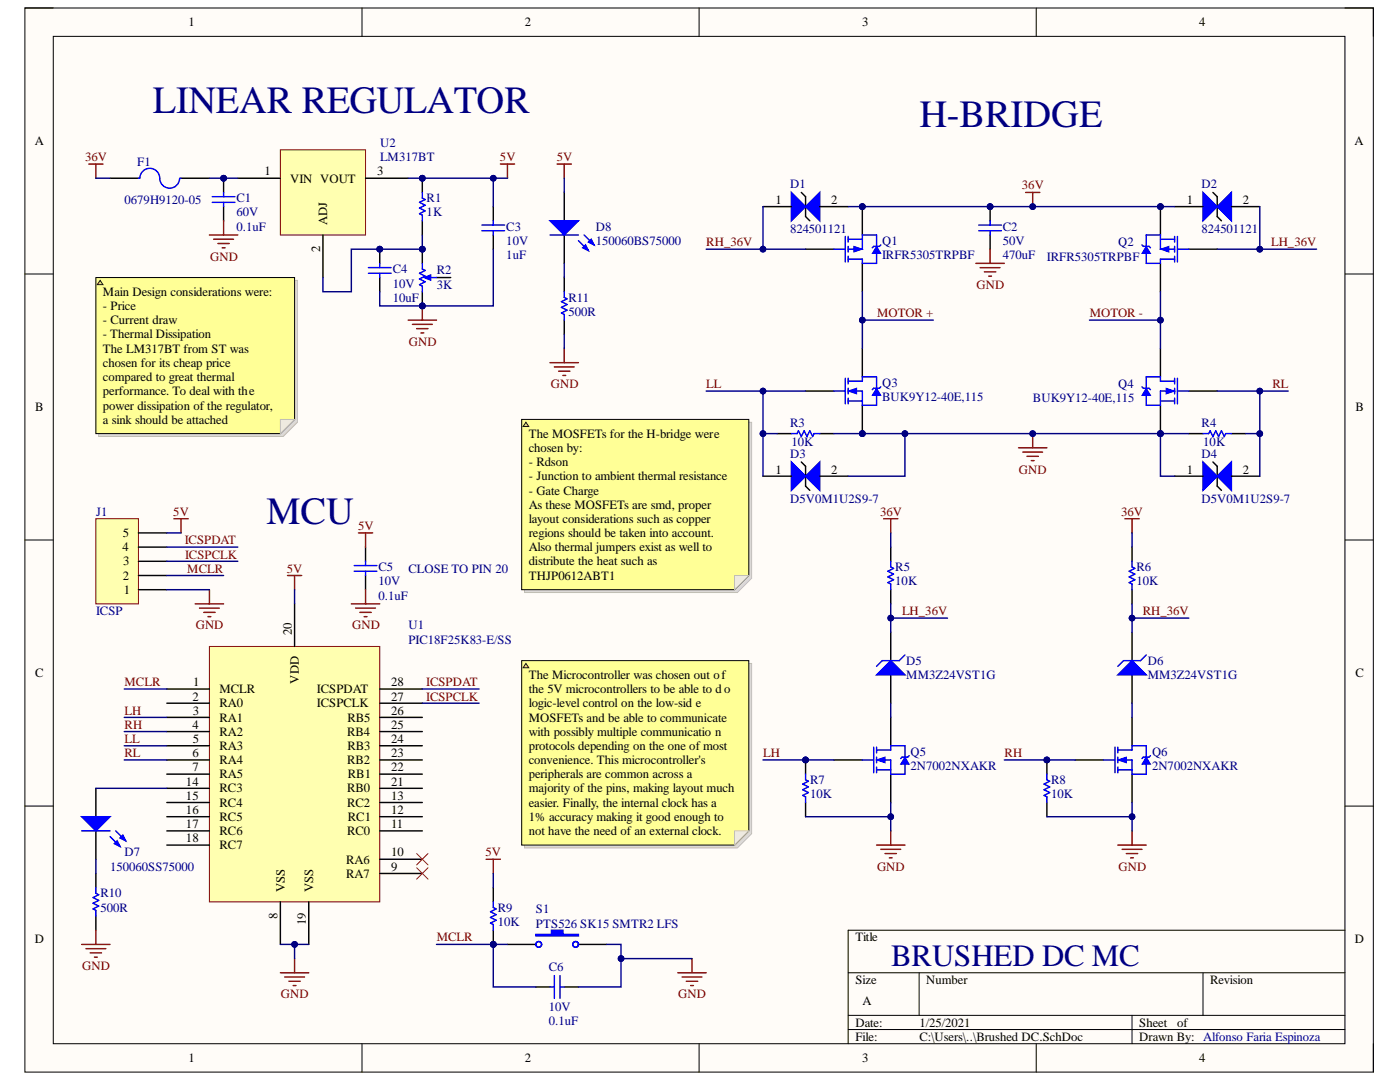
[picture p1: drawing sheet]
<svg xmlns="http://www.w3.org/2000/svg" width="279mm" height="216mm" viewBox="0 0 279 216" stroke-linecap="round" stroke-linejoin="round" font-family="sans-serif">
<defs><g id="words">
<g font-size="7.7" fill="#000080">
<text x="30.5" y="22.6">LINEAR REGULATOR</text>
<text x="183.5" y="25.4">H-BRIDGE</text>
<text x="53.2" y="104.6">MCU</text>
</g>
<text font-size="6.2" fill="#000080" x="177.8" y="192.8">BRUSHED DC MC</text>
<g font-size="2.5">
<text x="37.6" y="5.2">1</text>
<text x="104.8" y="5.2">2</text>
<text x="172.1" y="5.2">3</text>
<text x="239.3" y="5.2">4</text>
<text x="6.9" y="29">A</text>
<text x="270.3" y="29">A</text>
<text x="52.8" y="35">1</text>
<text x="75.3" y="35">3</text>
<text x="57.9" y="36.4">VIN VOUT</text>
<text x="154.7" y="40.7">1</text>
<text x="165.9" y="40.7">2</text>
<text x="236.8" y="40.7">1</text>
<text x="248" y="40.7">2</text>
<text x="65.3" y="44.9" transform="rotate(-90 65.3 44.9)">ADJ</text>
<text x="63.9" y="50.3" transform="rotate(-90 63.9 50.3)">2</text>
<text x="20.5" y="59.1">Main Design considerations were:</text>
<text x="20.5" y="61.9">- Price</text>
<text x="20.5" y="64.7">- Current draw</text>
<text x="20.5" y="67.5">- Thermal Dissipation</text>
<text x="20.5" y="70.4">The LM317BT from ST was</text>
<text x="20.5" y="73.2">chosen for its cheap price</text>
<text x="20.5" y="76.1">compared to great thermal</text>
<text x="7" y="82.1">B</text>
<text x="20.5" y="78.9">performance. To deal with the</text>
<text x="20.5" y="81.7">power dissipation of the regulator,</text>
<text x="270.5" y="82.1">B</text>
<text x="20.5" y="84.5">a sink should be attached</text>
<text x="105.5" y="87.4">The MOSFETs for the H-bridge were</text>
<text x="105.5" y="90.2">chosen by:</text>
<text x="105.5" y="93.1">- Rdson</text>
<text x="105.5" y="95.8">- Junction to ambient thermal resistance</text>
<text x="154.7" y="94.5">1</text>
<text x="165.9" y="94.5">2</text>
<text x="236.8" y="94.5">1</text>
<text x="248" y="94.5">2</text>
<text x="105.5" y="98.7">- Gate Charge</text>
<text x="105.5" y="101.5">As these MOSFETs are smd, proper</text>
<text x="24.5" y="107.2">5</text>
<text x="105.5" y="104.4">layout considerations such as copper</text>
<text x="105.5" y="107.2">regions should be taken into account.</text>
<text x="24.4" y="110">4</text>
<text x="24.6" y="112.8">3</text>
<text x="105.5" y="110">Also thermal jumpers exist as well to</text>
<text x="105.5" y="112.8">distribute the heat such as</text>
<text x="24.5" y="115.7">2</text>
<text x="24.7" y="118.5">1</text>
<text x="105.5" y="115.7">THJP0612ABT1</text>
<text x="58.3" y="126.7" transform="rotate(-90 58.3 126.7)">20</text>
<text x="7" y="135.1">C</text>
<text x="38.6" y="136.9">1</text>
<text x="59.6" y="136.4" transform="rotate(-90 59.6 136.4)">VDD</text>
<text x="78" y="136.9">28</text>
<text x="105.5" y="135.5">The Microcontroller was chosen out of</text>
<text x="270.5" y="135.1">C</text>
<text x="38.4" y="139.8">2</text>
<text x="38.5" y="142.6">3</text>
<text x="43.8" y="138.3">MCLR</text>
<text x="43.8" y="141.1">RA0</text>
<text x="63.2" y="141.1">ICSPCLK</text>
<text x="63.2" y="138.3">ICSPDAT</text>
<text x="78" y="142.6">26</text>
<text x="78" y="139.8">27</text>
<text x="105.5" y="138.3">the 5V microcontrollers to be able to d o</text>
<text x="105.5" y="141.1">logic-level control on the low-sid e</text>
<text x="38.4" y="145.4">4</text>
<text x="38.5" y="148.2">5</text>
<text x="43.8" y="144">RA1</text>
<text x="43.8" y="146.8">RA2</text>
<text x="43.8" y="149.7">RA3</text>
<text x="69.3" y="146.8">RB4</text>
<text x="69.3" y="149.7">RB3</text>
<text x="69.3" y="144">RB5</text>
<text x="78" y="148.2">24</text>
<text x="78" y="145.4">25</text>
<text x="105.5" y="144">MOSFETs and be able to communicate</text>
<text x="105.5" y="146.8">with possibly multiple communicatio n</text>
<text x="105.5" y="149.7">protocols depending on the one of most</text>
<text x="38.4" y="151.1">6</text>
<text x="38.4" y="153.9">7</text>
<text x="43.8" y="152.5">RA4</text>
<text x="43.8" y="155.3">RA5</text>
<text x="69.3" y="152.5">RB2</text>
<text x="69.4" y="155.3">RB1</text>
<text x="78" y="153.9">22</text>
<text x="78" y="151.1">23</text>
<text x="105.5" y="152.5">convenience. This microcontroller's</text>
<text x="105.5" y="155.3">peripherals are common across a</text>
<text x="37.1" y="156.8">14</text>
<text x="37.1" y="159.6">15</text>
<text x="43.8" y="158.1">RC3</text>
<text x="43.8" y="161">RC4</text>
<text x="69.3" y="161">RC2</text>
<text x="69.3" y="158.1">RB0</text>
<text x="78" y="159.6">13</text>
<text x="78" y="156.8">21</text>
<text x="105.5" y="158.1">majority of the pins, making layout much</text>
<text x="105.5" y="161">easier. Finally, the internal clock has a</text>
<text x="37.1" y="162.4">16</text>
<text x="37.1" y="165.2">17</text>
<text x="43.8" y="163.8">RC5</text>
<text x="43.8" y="166.7">RC6</text>
<text x="69.3" y="166.7">RC0</text>
<text x="69.4" y="163.8">RC1</text>
<text x="78" y="165.2">11</text>
<text x="78" y="162.4">12</text>
<text x="105.5" y="163.8">1% accuracy making it good enough to</text>
<text x="105.5" y="166.7">not have the need of an external clock.</text>
<text x="37.1" y="168.1">18</text>
<text x="43.8" y="169.4">RC7</text>
<text x="69.1" y="172.3">RA6</text>
<text x="78" y="173.8">9</text>
<text x="78" y="170.9">10</text>
<text x="56.8" y="178" transform="rotate(-90 56.8 178)">VSS</text>
<text x="62.5" y="178" transform="rotate(-90 62.5 178)">VSS</text>
<text x="69.1" y="175.1">RA7</text>
<text x="55.4" y="183.3" transform="rotate(-90 55.4 183.3)">8</text>
<text x="61" y="184.7" transform="rotate(-90 61 184.7)">19</text>
<text x="6.9" y="188.2">D</text>
<text x="170.7" y="187.9">Title</text>
<text x="270.4" y="188.2">D</text>
<text x="170.7" y="196.4">Size</text>
<text x="184.8" y="196.4">Number</text>
<text x="241.5" y="196.4">Revision</text>
<text x="172.2" y="200.6">A</text>
<text x="170.7" y="204.9">Date:</text>
<text x="170.7" y="207.7">File:</text>
<text x="183.5" y="204.9">1/25/2021</text>
<text x="183.5" y="207.7">C:\Users\..\Brushed DC.SchDoc</text>
<text x="227.4" y="204.9">Sheet</text>
<text x="227.4" y="207.7">Drawn By: Alfonso Faria Espinoza</text>
<text x="235" y="204.9">of</text>
<text x="37.6" y="211.9">1</text>
<text x="104.8" y="211.9">2</text>
<text x="172.1" y="211.9">3</text>
<text x="239.3" y="211.9">4</text>
</g>
<g font-size="2.5" fill="#000080">
<text x="75.8" y="29.3">U2</text>
<text x="27.4" y="33.1">F1</text>
<text x="75.8" y="32.1">LM317BT</text>
<text x="24.9" y="40.7">0679H9120-05</text>
<text x="47.2" y="40.4">C1</text>
<text x="85.1" y="40.4">R1</text>
<text x="157.7" y="37.5">D1</text>
<text x="239.8" y="37.5">D2</text>
<text x="47.2" y="46.1">0.1uF</text>
<text x="47.2" y="43.2">60V</text>
<text x="85.1" y="43.2">1K</text>
<text x="101" y="46.1">C3</text>
<text x="118.9" y="46.1">D8</text>
<text x="157.7" y="46.6">824501121</text>
<text x="200.1" y="46.1">C2</text>
<text x="239.8" y="46.6">824501121</text>
<text x="101" y="51.7">1uF</text>
<text x="101" y="48.9">10V</text>
<text x="118.9" y="48.9">150060BS75000</text>
<text x="176" y="48.9">Q1</text>
<text x="176" y="51.7">IRFR5305TRPBF</text>
<text x="200.1" y="51.7">470uF</text>
<text x="200.1" y="48.9">50V</text>
<text x="208.9" y="52">IRFR5305TRPBF</text>
<text x="223.1" y="49.1">Q2</text>
<text x="78.4" y="54.5">C4</text>
<text x="78.4" y="57.4">10V</text>
<text x="87.2" y="54.8">R2</text>
<text x="87.2" y="57.6">3K</text>
<text x="78.4" y="60.2">10uF</text>
<text x="113.5" y="63.1">500R</text>
<text x="113.5" y="60.2">R11</text>
<text x="176" y="77.2">Q3</text>
<text x="223.1" y="77.4">Q4</text>
<text x="176" y="80">BUK9Y12-40E,115</text>
<text x="206.1" y="80.3">BUK9Y12-40E,115</text>
<text x="157.7" y="85.1">R3</text>
<text x="158" y="89.1">10K</text>
<text x="239.8" y="85.1">R4</text>
<text x="240.1" y="89.1">10K</text>
<text x="157.7" y="91.4">D3</text>
<text x="239.8" y="91.4">D4</text>
<text x="157.7" y="100.4">D5V0M1U2S9-7</text>
<text x="239.8" y="100.4">D5V0M1U2S9-7</text>
<text x="19.2" y="102.9">J1</text>
<text x="75.5" y="119.7">0.1uF</text>
<text x="75.5" y="114">C5</text>
<text x="75.5" y="116.8">10V</text>
<text x="81.5" y="114.3">CLOSE TO PIN 20</text>
<text x="178.7" y="116.8">10K</text>
<text x="178.7" y="114">R5</text>
<text x="226.8" y="116.8">10K</text>
<text x="226.8" y="114">R6</text>
<text x="19.2" y="122.8">ICSP</text>
<text x="81.5" y="125.6">U1</text>
<text x="81.5" y="128.5">PIC18F25K83-E/SS</text>
<text x="180.9" y="132.7">D5</text>
<text x="180.9" y="135.5">MM3Z24VST1G</text>
<text x="229.1" y="132.7">D6</text>
<text x="229.1" y="135.5">MM3Z24VST1G</text>
<text x="181.7" y="150.8">Q5</text>
<text x="181.7" y="153.6">2N7002NXAKR</text>
<text x="229.9" y="150.8">Q6</text>
<text x="229.9" y="153.6">2N7002NXAKR</text>
<text x="161.7" y="159.3">10K</text>
<text x="161.7" y="156.4">R7</text>
<text x="209.8" y="159.3">10K</text>
<text x="209.8" y="156.4">R8</text>
<text x="22" y="173.8">150060SS75000</text>
<text x="24.9" y="170.9">D7</text>
<text x="20" y="179.1">R10</text>
<text x="20" y="181.9">500R</text>
<text x="99.4" y="184.7">10K</text>
<text x="99.4" y="181.9">R9</text>
<text x="107" y="182.2">S1</text>
<text x="107" y="185.1">PTS526 SK15 SMTR2 LFS</text>
<text x="109.5" y="193.8">C6</text>
<text x="109.5" y="201.7">10V</text>
<text x="109.5" y="204.6">0.1uF</text>
</g>
<g font-size="2.5" fill="#800000">
<text x="17" y="32.1">36V</text>
<text x="99.8" y="32.1">5V</text>
<text x="111.1" y="32.1">5V</text>
<text x="203.9" y="37.8">36V</text>
<text x="41.9" y="52">GND</text>
<text x="141" y="49.1">RH_36V</text>
<text x="253.7" y="49.1">LH_36V</text>
<text x="194.9" y="57.6">GND</text>
<text x="175" y="63.3">MOTOR +</text>
<text x="217.5" y="63.3">MOTOR -</text>
<text x="81.6" y="69">GND</text>
<text x="109.9" y="77.4">GND</text>
<text x="141" y="77.4">LL</text>
<text x="253.9" y="77.4">RL</text>
<text x="203.4" y="94.5">GND</text>
<text x="34.6" y="102.9">5V</text>
<text x="71.4" y="105.8">5V</text>
<text x="175.6" y="102.9">36V</text>
<text x="223.7" y="102.9">36V</text>
<text x="36.9" y="108.6">ICSPDAT</text>
<text x="37" y="111.5">ICSPCLK</text>
<text x="37.4" y="114.3">MCLR</text>
<text x="57.2" y="114.3">5V</text>
<text x="39.1" y="125.6">GND</text>
<text x="70.3" y="125.6">GND</text>
<text x="180" y="122.8">LH_36V</text>
<text x="228" y="122.8">RH_36V</text>
<text x="24.9" y="136.9">MCLR</text>
<text x="85.1" y="136.9">ICSPDAT</text>
<text x="24.9" y="142.6">LH</text>
<text x="85.1" y="139.8">ICSPCLK</text>
<text x="24.9" y="145.4">RH</text>
<text x="24.9" y="148.2">LL</text>
<text x="24.9" y="151.1">RL</text>
<text x="152.3" y="151.1">LH</text>
<text x="200.5" y="151.1">RH</text>
<text x="96.9" y="170.9">5V</text>
<text x="175" y="173.8">GND</text>
<text x="223.2" y="173.8">GND</text>
<text x="87.2" y="187.9">MCLR</text>
<text x="16.4" y="193.5">GND</text>
<text x="56.1" y="199.2">GND</text>
<text x="135.4" y="199.2">GND</text>
</g>
</g></defs>
<path d="M5 1.6h269.1v212.3h-269.1z" fill-rule="evenodd" fill="#fffcf8"/>
<path d="M5 1.6h269.1v212.3h-269.1z" fill="none" stroke="#000" stroke-width=".2"/>
<path d="M10.6 7.3h257.8v201h-257.8z" fill-rule="evenodd" fill="#fffcf8"/>
<g fill="none" stroke="#000" stroke-width=".2">
<path d="M5 1.6h5.6M10.6 7.3h257.8v201h-257.8zM72.2 1.6v5.7M139.5 1.6v5.7M206.8 1.6v5.7M268.4 1.6h5.7v5.7M5 54.7h5.6M268.4 54.7h5.7M5 107.8h5.6M268.4 107.8h5.7M5 160.8h5.6M268.4 160.8h5.7"/>
<path d="M169.3 194.1h99.1M183.4 194.1v8.5M240.1 194.1v8.5M268.4 185.6h-99.1v22.7M72.2 208.3v5.6M139.5 208.3v5.6M169.3 202.6h99.1M169.3 205.4h99.1M206.8 208.3v5.6M225.9 202.6v5.7M274.1 208.3v5.6"/>
</g>
<path d="M41.8 129h34v51h-34z" fill-rule="evenodd" fill="#ffffb0"/>
<path d="M41.8 129h34v51h-34z" fill="none" stroke="#800000" stroke-width=".2"/>
<g fill="none" stroke="#000" stroke-width=".29">
<path d="M33.3 137.5h8.5M58.8 120.5v8.5M75.8 137.5h8.5M33.3 140.3h8.5M33.3 143.1h8.5M33.3 146h8.5M33.3 148.8h8.5M33.3 151.6h8.5M33.3 154.5h8.5M33.3 157.3h8.5M75.8 140.3h8.5M75.8 143.1h8.5"/>
<path d="M75.8 146h8.5M75.8 148.8h8.5M75.8 151.6h8.5M75.8 154.5h8.5M75.8 157.3h8.5M33.3 165.8h8.5M33.3 163h8.5M33.3 160.1h8.5M33.3 168.6h8.5M56 180v8.4M61.6 180v8.4M75.8 174.3h8.5"/>
<path d="M75.8 171.5h8.5M75.8 165.8h8.5M75.8 163h8.5M75.8 160.1h8.5"/>
</g>
<circle cx="44.6" cy="35.6" r=".57" fill="#000080"/>
<circle cx="44.6" cy="35.6" r=".57" fill="none" stroke="#000080" stroke-width=".2"/>
<path d="M44.6 35.6v2.8M44.6 41.2v2.9" fill="none" stroke="#000" stroke-width=".29"/>
<circle cx="44.6" cy="35.6" r=".57" fill="#000080"/>
<circle cx="44.6" cy="35.6" r=".57" fill="none" stroke="#000080" stroke-width=".2"/>
<path d="M42.4 39.2h4.5M44.6 38.4v.8M42.4 40.4h4.5M44.6 40.4v.8M96.2 44.9h4.5M96.2 46h4.5M98.4 44.1v.8M98.4 46v.9M70.7 112.9h4.5M70.7 114h4.5M73 112v.9M73 114v.8" fill="none" stroke="#00f" stroke-width=".29"/>
<path d="M98.4 41.2v2.9M98.4 46.9v2.8M73 109.2v2.8M73 114.8v2.9" fill="none" stroke="#000" stroke-width=".29"/>
<g fill="none" stroke="#800000" stroke-width=".29">
<path d="M17.7 32.7h2.8M19.1 32.7v2.9M99.9 32.7h2.8M101.3 32.7v2.9M41.8 46.9h5.7M42.6 47.7h4M43.5 48.6h2.3M44.3 49.4h.6M44.6 44.1v2.8M57.4 114.8h2.8M58.8 114.8v2.9M73 117.7v2.8"/>
<path d="M70.1 120.5h5.7M71 121.3h3.9M71.8 122.2h2.3M72.7 123h.5M56 194.1h5.6M56.8 195h4M57.7 195.8h2.2M58.5 196.7h.6M58.8 191.3v2.8"/>
</g>
<path d="M19.1 103.5h8.5v17h-8.5z" fill-rule="evenodd" fill="#ffffb0"/>
<path d="M19.1 103.5h8.5v17h-8.5z" fill="none" stroke="#800000" stroke-width=".2"/>
<path d="M27.6 117.7h5.7M27.6 114.8h5.7M27.6 112h5.7M27.6 109.2h5.7M27.6 106.3h5.7" fill="none" stroke="#000" stroke-width=".29"/>
<path d="M34.7 103.5h2.8M36.1 103.5v2.8M41.8 117.7v2.8M71.5 106.3h2.9M73 106.3v2.9M39 120.5h5.6M39.8 121.3h4M40.7 122.2h2.2M41.5 123h.6" fill="none" stroke="#800000" stroke-width=".29"/>
<path d="M56 29.9h17v17h-17z" fill-rule="evenodd" fill="#ffffb0"/>
<path d="M56 29.9h17v17h-17z" fill="none" stroke="#800000" stroke-width=".2"/>
<path d="M47.5 35.6h8.5M73 35.6h8.4M64.5 46.9v8.5" fill="none" stroke="#000" stroke-width=".29"/>
<circle cx="172.1" cy="86.5" r=".57" fill="#000080"/>
<circle cx="172.1" cy="86.5" r=".57" fill="none" stroke="#000080" stroke-width=".2"/>
<path d="M160.8 78h5.6M172.1 69.5v5.7M172.1 80.9v5.6" fill="none" stroke="#000" stroke-width=".29"/>
<circle cx="172.1" cy="86.5" r=".57" fill="#000080"/>
<circle cx="172.1" cy="86.5" r=".57" fill="none" stroke="#000080" stroke-width=".2"/>
<path d="M166.4 78h2.3M168.7 75.5v5.1M169.3 76h2.8M169.3 78h2.8v2.9M169.3 75.5v1.1M169.3 77.5v1.1M169.3 79.4v1.2M169.3 80h2.8" fill="none" stroke="#00f" stroke-width=".29"/>
<path d="M169.3 78l1.7-.5v1.1z" fill="#00f"/>
<path d="M169.3 78l1.7-.5v1.1z" fill="none" stroke="#00f" stroke-width=".2"/>
<path d="M172.1 76v-.8h2.8v2.3M174.9 78.9v2h-2.8" fill="none" stroke="#00f" stroke-width=".29"/>
<path d="M174.9 77.5l.9 1.4h-1.7z" fill="#00f"/>
<path d="M174.9 77.5l.9 1.4h-1.7z" fill="none" stroke="#00f" stroke-width=".2"/>
<path d="M175.8 77.2l-.3 .3h-1.1l-.3 .3" fill="none" stroke="#00f" stroke-width=".29"/>
<circle cx="231.6" cy="86.5" r=".57" fill="#000080"/>
<circle cx="231.6" cy="86.5" r=".57" fill="none" stroke="#000080" stroke-width=".2"/>
<path d="M231.6 69.5v5.7M237.3 78h5.6M231.6 80.9v5.6" fill="none" stroke="#000" stroke-width=".29"/>
<circle cx="231.6" cy="86.5" r=".57" fill="#000080"/>
<circle cx="231.6" cy="86.5" r=".57" fill="none" stroke="#000080" stroke-width=".2"/>
<path d="M231.6 76.1h2.8M234.4 78h-2.8v2.9M234.4 75.5v1.1M234.4 77.5v1.1M234.4 79.4v1.2M235 78h2.3M235 75.5v5.1M231.6 80h2.8" fill="none" stroke="#00f" stroke-width=".29"/>
<path d="M232.7 77.5l1.7 .5-1.7 .6z" fill="#00f"/>
<path d="M232.7 77.5l1.7 .5-1.7 .6z" fill="none" stroke="#00f" stroke-width=".2"/>
<path d="M228.8 78.9v2h2.8M231.6 76.1v-.9h-2.8v2.3" fill="none" stroke="#00f" stroke-width=".29"/>
<path d="M228.8 77.5l.8 1.4h-1.7z" fill="#00f"/>
<path d="M228.8 77.5l.8 1.4h-1.7z" fill="none" stroke="#00f" stroke-width=".2"/>
<path d="M227.9 77.2l.3 .3h1.1l.3 .3" fill="none" stroke="#00f" stroke-width=".29"/>
<circle cx="172.1" cy="41.2" r=".57" fill="#000080"/>
<circle cx="172.1" cy="41.2" r=".57" fill="none" stroke="#000080" stroke-width=".2"/>
<path d="M174.9 46.9v2.3M174.9 50.6v2h-2.8" fill="none" stroke="#00f" stroke-width=".29"/>
<path d="M160.8 49.7h5.6M172.1 41.2v5.7M172.1 52.6v5.6" fill="none" stroke="#000" stroke-width=".29"/>
<circle cx="172.1" cy="41.2" r=".57" fill="#000080"/>
<circle cx="172.1" cy="41.2" r=".57" fill="none" stroke="#000080" stroke-width=".2"/>
<path d="M166.4 49.7h2.3M168.7 47.2v5.1M169.3 51.7h2.8M169.3 47.7h2.8M169.3 47.2v1.1M169.3 49.2v1.1M169.3 51.1v1.2M172.1 46.9v2.8h-2.8" fill="none" stroke="#00f" stroke-width=".29"/>
<path d="M170.4 49.2l1.7 .5-1.7 .6z" fill="#00f"/>
<path d="M170.4 49.2l1.7 .5-1.7 .6z" fill="none" stroke="#00f" stroke-width=".2"/>
<path d="M172.1 51.7v.9M172.1 46.9h2.8" fill="none" stroke="#00f" stroke-width=".29"/>
<path d="M174.9 49.2l.9 1.4h-1.7z" fill="#00f"/>
<path d="M174.9 49.2l.9 1.4h-1.7z" fill="none" stroke="#00f" stroke-width=".2"/>
<path d="M175.8 48.9l-.3 .3h-1.1l-.3 .2" fill="none" stroke="#00f" stroke-width=".29"/>
<circle cx="231.6" cy="41.2" r=".57" fill="#000080"/>
<circle cx="231.6" cy="41.2" r=".57" fill="none" stroke="#000080" stroke-width=".2"/>
<path d="M228.8 46.9v2.3M228.8 50.6v2h2.8" fill="none" stroke="#00f" stroke-width=".29"/>
<path d="M231.6 41.2v5.7M231.6 52.6v5.6M237.3 49.7h5.6" fill="none" stroke="#000" stroke-width=".29"/>
<circle cx="231.6" cy="41.2" r=".57" fill="#000080"/>
<circle cx="231.6" cy="41.2" r=".57" fill="none" stroke="#000080" stroke-width=".2"/>
<path d="M231.6 51.7h2.8M231.6 46.9v2.8h2.8M231.6 47.7h2.8M234.4 47.2v1.1M234.4 49.2v1.1M234.4 51.1v1.2M235 49.7h2.3M235 47.2v5.1" fill="none" stroke="#00f" stroke-width=".29"/>
<path d="M231.6 49.7l1.7-.5v1.1z" fill="#00f"/>
<path d="M231.6 49.7l1.7-.5v1.1z" fill="none" stroke="#00f" stroke-width=".2"/>
<path d="M228.8 46.9h2.8M231.6 51.7v.9" fill="none" stroke="#00f" stroke-width=".29"/>
<path d="M228.8 49.2l.8 1.4h-1.7z" fill="#00f"/>
<path d="M228.8 49.2l.8 1.4h-1.7z" fill="none" stroke="#00f" stroke-width=".2"/>
<path d="M227.9 48.9l.3 .3h1.1l.3 .2" fill="none" stroke="#00f" stroke-width=".29"/>
<path d="M204.7 38.4h2.8M206.1 38.4v2.8" fill="none" stroke="#800000" stroke-width=".29"/>
<circle cx="206.1" cy="41.2" r=".57" fill="#000080"/>
<circle cx="206.1" cy="41.2" r=".57" fill="none" stroke="#000080" stroke-width=".2"/>
<path d="M203.3 89.4h5.6M204.1 90.2h4M205 91.1h2.2M205.8 91.9h.6M206.1 86.5v2.9" fill="none" stroke="#800000" stroke-width=".29"/>
<circle cx="206.1" cy="86.5" r=".57" fill="#000080"/>
<circle cx="206.1" cy="86.5" r=".57" fill="none" stroke="#000080" stroke-width=".2"/>
<path d="M159.9 92.2l.9 .8v4l.8 .8" fill="none" stroke="#000" stroke-width=".29"/>
<path d="M157.9 92.2l2.9 2.8-2.9 2.8z" fill="#00f"/>
<path d="M157.9 92.2l2.9 2.8-2.9 2.8z" fill="none" stroke="#00f" stroke-width=".29"/>
<path d="M160.8 95l2.8-2.8v5.6z" fill="#00f"/>
<path d="M160.8 95l2.8-2.8v5.6z" fill="none" stroke="#00f" stroke-width=".29"/>
<path d="M159.9 38.4l.9 .8v4l.8 .9M152.3 95h5.6M163.6 95h5.7" fill="none" stroke="#000" stroke-width=".29"/>
<path d="M157.9 38.4l2.9 2.8-2.9 2.9z" fill="#00f"/>
<path d="M157.9 38.4l2.9 2.8-2.9 2.9z" fill="none" stroke="#00f" stroke-width=".29"/>
<path d="M160.8 41.2l2.8-2.8v5.7z" fill="#00f"/>
<path d="M160.8 41.2l2.8-2.8v5.7z" fill="none" stroke="#00f" stroke-width=".29"/>
<path d="M152.3 41.2h5.6M163.6 41.2h5.7M242.1 92.2l.8 .8v4l.9 .8" fill="none" stroke="#000" stroke-width=".29"/>
<path d="M240.1 92.2l2.8 2.8-2.8 2.8z" fill="#00f"/>
<path d="M240.1 92.2l2.8 2.8-2.8 2.8z" fill="none" stroke="#00f" stroke-width=".29"/>
<path d="M242.9 95l2.9-2.8v5.6z" fill="#00f"/>
<path d="M242.9 95l2.9-2.8v5.6z" fill="none" stroke="#00f" stroke-width=".29"/>
<path d="M242.1 38.4l.8 .9v3.9l.9 .9M234.4 95h5.7M245.8 95h5.6" fill="none" stroke="#000" stroke-width=".29"/>
<path d="M240.1 38.4l2.8 2.8-2.8 2.9z" fill="#00f"/>
<path d="M240.1 38.4l2.8 2.8-2.8 2.9z" fill="none" stroke="#00f" stroke-width=".29"/>
<path d="M242.9 41.2l2.9-2.8v5.7z" fill="#00f"/>
<path d="M242.9 41.2l2.9-2.8v5.7zM157.9 86.5h1.2l.3-.5 .5 1.1 .6-1.1 .5 1.1 .6-1.1 .6 1.1 .3-.6h1.1M240.1 86.5h1.1l.3-.5 .6 1.1 .5-1.1 .6 1.1 .6-1.1 .5 1.1 .3-.6h1.2M172.1 151.6h2.3M174.4 149.1v5.1M174.9 149.7h2.9M174.9 151.6h2.9v2.9M174.9 153.6h2.9M174.9 149.1v1.1M174.9 151.1v1.1M174.9 153.1v1.1" fill="none" stroke="#00f" stroke-width=".29"/>
<path d="M234.4 41.2h5.7M245.8 41.2h5.6M155.1 86.5h2.8M163.6 86.5h2.8M237.3 86.5h2.8M245.8 86.5h2.8M166.4 151.6h5.7M177.8 143.2v5.6M177.8 154.5v5.6" fill="none" stroke="#000" stroke-width=".29"/>
<path d="M174.9 151.6l1.7-.5v1.1z" fill="#00f"/>
<path d="M174.9 151.6l1.7-.5v1.1z" fill="none" stroke="#00f" stroke-width=".2"/>
<path d="M177.8 149.7v-.9h2.8v2.3M180.6 152.5v2h-2.8" fill="none" stroke="#00f" stroke-width=".29"/>
<path d="M180.6 151.1l.8 1.4h-1.7z" fill="#00f"/>
<path d="M180.6 151.1l.8 1.4h-1.7z" fill="none" stroke="#00f" stroke-width=".2"/>
<path d="M181.4 150.8l-.2 .3h-1.2l-.3 .3" fill="none" stroke="#00f" stroke-width=".29"/>
<circle cx="160.8" cy="151.6" r=".57" fill="#000080"/>
<circle cx="160.8" cy="151.6" r=".57" fill="none" stroke="#000080" stroke-width=".2"/>
<path d="M160.8 151.6v2.9" fill="none" stroke="#000" stroke-width=".29"/>
<circle cx="160.8" cy="151.6" r=".57" fill="#000080"/>
<circle cx="160.8" cy="151.6" r=".57" fill="none" stroke="#000080" stroke-width=".2"/>
<path d="M177.8 109.2v2.8M177.8 117.7v2.8M214.6 151.6h5.7M225.9 143.2v5.6M225.9 154.5v5.6M160.8 160.1v2.9" fill="none" stroke="#000" stroke-width=".29"/>
<path d="M177.8 112v1.1l.5 .3-1.1 .6 1.1 .6-1.1 .5 1.1 .6-1.1 .5 .6 .3v1.2M160.8 154.5v1.1l.5 .3-1.1 .6 1.1 .5-1.1 .6 1.1 .5-1.1 .6 .6 .3v1.1M220.3 151.6h2.2M222.5 149.1v5.1M223.1 149.7h2.8M223.1 151.6h2.8v2.9M223.1 153.6h2.8M223.1 149.1v1.1M223.1 151.1v1.1M223.1 153.1v1.1" fill="none" stroke="#00f" stroke-width=".29"/>
<path d="M176.4 103.5h2.8M177.8 103.5v2.8M174.9 168.6h5.7M175.8 169.5h3.9M176.6 170.3h2.3M177.5 171.2h.5M177.8 165.8v2.8" fill="none" stroke="#800000" stroke-width=".29"/>
<path d="M223.1 151.6l1.7-.5v1.1z" fill="#00f"/>
<path d="M223.1 151.6l1.7-.5v1.1z" fill="none" stroke="#00f" stroke-width=".2"/>
<path d="M225.9 149.7v-.9h2.9v2.3M228.8 152.5v2h-2.9" fill="none" stroke="#00f" stroke-width=".29"/>
<path d="M228.8 151.1l.8 1.4h-1.7z" fill="#00f"/>
<path d="M228.8 151.1l.8 1.4h-1.7z" fill="none" stroke="#00f" stroke-width=".2"/>
<path d="M229.6 150.8l-.3 .3h-1.1l-.3 .3" fill="none" stroke="#00f" stroke-width=".29"/>
<circle cx="208.9" cy="151.6" r=".57" fill="#000080"/>
<circle cx="208.9" cy="151.6" r=".57" fill="none" stroke="#000080" stroke-width=".2"/>
<path d="M208.9 151.6v2.9" fill="none" stroke="#000" stroke-width=".29"/>
<circle cx="208.9" cy="151.6" r=".57" fill="#000080"/>
<circle cx="208.9" cy="151.6" r=".57" fill="none" stroke="#000080" stroke-width=".2"/>
<path d="M225.9 109.2v2.8M225.9 117.7v2.8M177.8 126.2v5.6M177.8 134.7v5.6M208.9 160.1v2.9" fill="none" stroke="#000" stroke-width=".29"/>
<path d="M225.9 112v1.1l.6 .3-1.1 .6 1.1 .6-1.1 .5 1.1 .6-1.1 .5 .5 .3v1.2M208.9 154.5v1.1l.6 .3-1.1 .6 1.1 .5-1.1 .6 1.1 .6-1.1 .5 .5 .3v1.1" fill="none" stroke="#00f" stroke-width=".29"/>
<path d="M224.5 103.5h2.8M225.9 103.5v2.8M223.1 168.6h5.7M223.9 169.5h4M224.8 170.3h2.3M225.6 171.2h.6M225.9 165.8v2.8" fill="none" stroke="#800000" stroke-width=".29"/>
<path d="M174.9 134.7l2.9-2.9 2.8 2.9z" fill="#00f"/>
<path d="M174.9 134.7l2.9-2.9 2.8 2.9zM180.6 130.7l-1.1 1.1h-3.4l-1.2 1.2" fill="none" stroke="#00f" stroke-width=".29"/>
<path d="M225.9 126.2v5.6M225.9 134.7v5.6" fill="none" stroke="#000" stroke-width=".29"/>
<path d="M223.1 134.7l2.8-2.9 2.9 2.9z" fill="#00f"/>
<path d="M223.1 134.7l2.8-2.9 2.9 2.9zM228.8 130.7l-1.2 1.1h-3.4l-1.1 1.2" fill="none" stroke="#00f" stroke-width=".29"/>
<circle cx="84.3" cy="35.6" r=".57" fill="#000080"/>
<circle cx="84.3" cy="35.6" r=".57" fill="none" stroke="#000080" stroke-width=".2"/>
<path d="M84.3 35.6v2.8" fill="none" stroke="#000" stroke-width=".29"/>
<circle cx="84.3" cy="35.6" r=".57" fill="#000080"/>
<circle cx="84.3" cy="35.6" r=".57" fill="none" stroke="#000080" stroke-width=".2"/>
<path d="M84.3 44.1v2.8" fill="none" stroke="#000" stroke-width=".29"/>
<path d="M84.3 38.4v1.1l.5 .3-1.1 .6 1.1 .5-1.1 .6 1.1 .6-1.1 .5 .6 .3v1.2" fill="none" stroke="#00f" stroke-width=".29"/>
<circle cx="75.8" cy="49.7" r=".57" fill="#000080"/>
<circle cx="75.8" cy="49.7" r=".57" fill="none" stroke="#000080" stroke-width=".2"/>
<path d="M75.8 49.7v2.9M75.8 55.4v2.8" fill="none" stroke="#000" stroke-width=".29"/>
<circle cx="75.8" cy="49.7" r=".57" fill="#000080"/>
<circle cx="75.8" cy="49.7" r=".57" fill="none" stroke="#000080" stroke-width=".2"/>
<path d="M73.5 53.4h4.6M73.5 54.5h4.6M75.8 52.6v.8M75.8 54.5v.9" fill="none" stroke="#00f" stroke-width=".29"/>
<circle cx="84.3" cy="61" r=".57" fill="#000080"/>
<circle cx="84.3" cy="61" r=".57" fill="none" stroke="#000080" stroke-width=".2"/>
<circle cx="84.3" cy="49.7" r=".57" fill="#000080"/>
<circle cx="84.3" cy="49.7" r=".57" fill="none" stroke="#000080" stroke-width=".2"/>
<path d="M84.3 58.2v2.8" fill="none" stroke="#000" stroke-width=".29"/>
<circle cx="84.3" cy="61" r=".57" fill="#000080"/>
<circle cx="84.3" cy="61" r=".57" fill="none" stroke="#000080" stroke-width=".2"/>
<path d="M84.3 49.7v2.9" fill="none" stroke="#000" stroke-width=".29"/>
<circle cx="84.3" cy="49.7" r=".57" fill="#000080"/>
<circle cx="84.3" cy="49.7" r=".57" fill="none" stroke="#000080" stroke-width=".2"/>
<path d="M84.3 52.6v1.1l.5 .3-1.1 .5 1.1 .6-1.1 .6 1.1 .5-1.1 .6 .6 .3v1.1" fill="none" stroke="#00f" stroke-width=".29"/>
<path d="M87.1 55.4h2.8" fill="none" stroke="#000" stroke-width=".29"/>
<path d="M84.6 55.4l1.4-.6v1.1z" fill="#00f"/>
<path d="M84.6 55.4l1.4-.6v1.1z" fill="none" stroke="#00f" stroke-width=".2"/>
<path d="M86 55.4h1.1" fill="none" stroke="#00f" stroke-width=".29"/>
<path d="M81.4 63.9h5.7M82.3 64.7h4M83.2 65.6h2.2M84 66.4h.6M84.3 61v2.9" fill="none" stroke="#800000" stroke-width=".29"/>
<circle cx="84.3" cy="61" r=".57" fill="#000080"/>
<circle cx="84.3" cy="61" r=".57" fill="none" stroke="#000080" stroke-width=".2"/>
<path d="M22 35.6h5.6M36.1 35.6h5.7" fill="none" stroke="#000" stroke-width=".29"/>
<path d="M27.6 35.6h.3M27.9 35.5a1.98 1.98 0 0 1 2-1.9 1.98 1.98 0 0 1 2 2 1.98 1.98 0 0 0 1.9 1.9 1.98 1.98 0 0 0 2-1.9M35.8 35.6h.3" fill="none" stroke="#00f" stroke-width=".29"/>
<circle cx="197.6" cy="41.2" r=".57" fill="#000080"/>
<circle cx="197.6" cy="41.2" r=".57" fill="none" stroke="#000080" stroke-width=".2"/>
<path d="M197.6 41.2v2.9M197.6 46.9v2.8" fill="none" stroke="#000" stroke-width=".29"/>
<circle cx="197.6" cy="41.2" r=".57" fill="#000080"/>
<circle cx="197.6" cy="41.2" r=".57" fill="none" stroke="#000080" stroke-width=".2"/>
<path d="M195.3 44.9h4.6M195.3 46h4.6M197.6 44.1v.8M197.6 46v.9" fill="none" stroke="#00f" stroke-width=".29"/>
<path d="M194.8 52.6h5.6M195.6 53.4h4M196.5 54.3h2.2M197.3 55.1h.6M197.6 49.7v2.9" fill="none" stroke="#800000" stroke-width=".29"/>
<path d="M83.2 170.3l2.2 2.3M83.2 173.2l2.2 2.2M85.4 170.3l-2.2 2.3M85.4 173.2l-2.2 2.2" fill="none" stroke="#f00" stroke-width=".2"/>
<path d="M101.3 188.4h5.6M115.4 188.4h5.7" fill="none" stroke="#000" stroke-width=".29"/>
<path d="M106.9 186.5h3.2v-.9h2.2v.9h3.1v.2h-8.5z" fill-rule="evenodd" fill="#00f"/>
<g fill="none" stroke="#00f" stroke-width=".29">
<path d="M106.9 186.5h3.2v-.9h2.2v.9h3.1v.2h-8.5zM109.8 196.9h.8M110.6 194.7v4.5M111.8 194.7v4.5M111.8 196.9h.8"/>
<circle cx="107.5" cy="188.4" r=".57"/>
<circle cx="114.9" cy="188.4" r=".57"/>
<circle cx="114.9" cy="188.4" r=".56"/>
</g>
<path d="M106.9 196.9h2.9M112.6 196.9h2.8" fill="none" stroke="#000" stroke-width=".29"/>
<circle cx="98.4" cy="188.4" r=".56" fill="#000080"/>
<circle cx="98.4" cy="188.4" r=".56" fill="none" stroke="#000080" stroke-width=".2"/>
<path d="M98.4 177.1v2.9M98.4 185.6v2.8" fill="none" stroke="#000" stroke-width=".29"/>
<circle cx="98.4" cy="188.4" r=".56" fill="#000080"/>
<circle cx="98.4" cy="188.4" r=".56" fill="none" stroke="#000080" stroke-width=".2"/>
<path d="M19.1 177.1v1.2l.6 .2-1.1 .6 1.1 .6-1.1 .5 1.1 .6-1.1 .6 .5 .2v1.2M98.4 180v1.1l.6 .3-1.1 .5 1.1 .6-1.1 .6 1.1 .5-1.1 .6 .5 .3v1.1" fill="none" stroke="#00f" stroke-width=".29"/>
<path d="M97 171.5h2.9M98.4 171.5v2.8M135.3 194.1h5.6M136.1 195h4M137 195.8h2.2M137.8 196.7h.6M138.1 191.3v2.8" fill="none" stroke="#800000" stroke-width=".29"/>
<path d="M19.1 157.3v5.7M19.1 165.8v5.7M19.1 174.3v2.8M19.1 182.8v2.8" fill="none" stroke="#000" stroke-width=".29"/>
<path d="M16.3 163h5.7l-2.9 2.8z" fill="#00f"/>
<path d="M16.3 163h5.7l-2.9 2.8zM22 166.9l1.9 2M23.1 165.8l2 2" fill="none" stroke="#00f" stroke-width=".29"/>
<path d="M22.8 168.3l.6-.5 .5 1.1z" fill="#00f"/>
<path d="M22.8 168.3l.6-.5 .5 1.1z" fill="none" stroke="#00f" stroke-width=".29"/>
<path d="M23.9 167.2l.6-.6 .6 1.2z" fill="#00f"/>
<path d="M16.3 165.8h5.7M23.9 167.2l.6-.6 .6 1.2z" fill="none" stroke="#00f" stroke-width=".29"/>
<path d="M16.3 188.4h5.7M17.2 189.3h3.9M18 190.1h2.3M18.8 191h.6M19.1 185.6v2.8" fill="none" stroke="#800000" stroke-width=".29"/>
<path d="M112.6 38.4v5.7M112.6 46.9v5.7" fill="none" stroke="#000" stroke-width=".29"/>
<path d="M109.8 44.1h5.6l-2.8 2.8z" fill="#00f"/>
<path d="M109.8 44.1h5.6l-2.8 2.8zM115.4 48l2 2M116.6 46.9l2 2" fill="none" stroke="#00f" stroke-width=".29"/>
<path d="M116.9 48.9l.5 1.1-1.1-.6z" fill="#00f"/>
<path d="M116.9 48.9l.5 1.1-1.1-.6z" fill="none" stroke="#00f" stroke-width=".29"/>
<path d="M117.4 48.3l.6-.6 .6 1.2z" fill="#00f"/>
<path d="M109.8 46.9h5.6M112.6 58.2v1.1l.6 .3-1.2 .6 1.2 .6-1.2 .5 1.2 .6-1.2 .6 .6 .2v1.2M117.4 48.3l.6-.6 .6 1.2z" fill="none" stroke="#00f" stroke-width=".29"/>
<path d="M111.2 32.7h2.8M112.6 32.7v2.9M109.8 72.4h5.6M110.6 73.2h4M111.5 74.1h2.2M112.3 74.9h.6M112.6 69.5v2.9" fill="none" stroke="#800000" stroke-width=".29"/>
<path d="M112.6 55.4v2.8M112.6 63.9v2.8" fill="none" stroke="#000" stroke-width=".29"/>
<path d="M251.4 78v17" fill="none" stroke="#000080" stroke-width=".29"/>
<circle cx="251.4" cy="86.5" r=".57" fill="#000080"/>
<circle cx="251.4" cy="86.5" r=".57" fill="none" stroke="#000080" stroke-width=".2"/>
<circle cx="251.4" cy="78" r=".57" fill="#000080"/>
<circle cx="251.4" cy="78" r=".57" fill="none" stroke="#000080" stroke-width=".2"/>
<g fill="none" stroke="#000080" stroke-width=".29">
<path d="M19.1 35.6h2.9M41.8 35.6h5.7M33.3 117.7h8.5M33.3 114.8h11.3M33.3 112h14.2M33.3 109.2h14.2M33.3 106.3h2.8M24.8 137.5h8.5M19.1 157.3h14.2M24.8 151.6h8.5M24.8 148.8h8.5M24.8 146h8.5"/>
<path d="M24.8 143.1h8.5"/>
</g>
<circle cx="44.6" cy="35.6" r=".57" fill="#000080"/>
<circle cx="44.6" cy="35.6" r=".57" fill="none" stroke="#000080" stroke-width=".2"/>
<path d="M56 188.4h5.6" fill="none" stroke="#000080" stroke-width=".29"/>
<circle cx="58.8" cy="188.4" r=".56" fill="#000080"/>
<circle cx="58.8" cy="188.4" r=".56" fill="none" stroke="#000080" stroke-width=".2"/>
<path d="M84.3 46.9v2.8h-14.2v8.5h-5.6v-2.8" fill="none" stroke="#000080" stroke-width=".29"/>
<circle cx="75.8" cy="49.7" r=".57" fill="#000080"/>
<circle cx="75.8" cy="49.7" r=".57" fill="none" stroke="#000080" stroke-width=".2"/>
<circle cx="84.3" cy="49.7" r=".57" fill="#000080"/>
<circle cx="84.3" cy="49.7" r=".57" fill="none" stroke="#000080" stroke-width=".2"/>
<path d="M98.4 49.7v11.3h-22.6v-2.8" fill="none" stroke="#000080" stroke-width=".29"/>
<circle cx="84.3" cy="61" r=".57" fill="#000080"/>
<circle cx="84.3" cy="61" r=".57" fill="none" stroke="#000080" stroke-width=".2"/>
<path d="M81.4 35.6h19.9" fill="none" stroke="#000080" stroke-width=".29"/>
<circle cx="84.3" cy="35.6" r=".57" fill="#000080"/>
<circle cx="84.3" cy="35.6" r=".57" fill="none" stroke="#000080" stroke-width=".2"/>
<circle cx="98.4" cy="35.6" r=".57" fill="#000080"/>
<circle cx="98.4" cy="35.6" r=".57" fill="none" stroke="#000080" stroke-width=".2"/>
<path d="M84.3 137.5h11.3M84.3 140.3h11.3M87.1 188.4h11.3" fill="none" stroke="#000080" stroke-width=".29"/>
<circle cx="98.4" cy="188.4" r=".56" fill="#000080"/>
<circle cx="98.4" cy="188.4" r=".56" fill="none" stroke="#000080" stroke-width=".2"/>
<path d="M101.3 188.4h-2.9v8.5h8.5" fill="none" stroke="#000080" stroke-width=".29"/>
<circle cx="98.4" cy="188.4" r=".56" fill="#000080"/>
<circle cx="98.4" cy="188.4" r=".56" fill="none" stroke="#000080" stroke-width=".2"/>
<path d="M121.1 188.4h2.8v8.5h-8.5" fill="none" stroke="#000080" stroke-width=".29"/>
<circle cx="123.9" cy="191.3" r=".56" fill="#000080"/>
<circle cx="123.9" cy="191.3" r=".56" fill="none" stroke="#000080" stroke-width=".2"/>
<path d="M123.9 191.3h14.2" fill="none" stroke="#000080" stroke-width=".29"/>
<circle cx="123.9" cy="191.3" r=".56" fill="#000080"/>
<circle cx="123.9" cy="191.3" r=".56" fill="none" stroke="#000080" stroke-width=".2"/>
<path d="M140.9 78h19.9" fill="none" stroke="#000080" stroke-width=".29"/>
<circle cx="152.3" cy="78" r=".57" fill="#000080"/>
<circle cx="152.3" cy="78" r=".57" fill="none" stroke="#000080" stroke-width=".2"/>
<path d="M140.9 49.7h11.4" fill="none" stroke="#000080" stroke-width=".29"/>
<circle cx="152.3" cy="49.7" r=".57" fill="#000080"/>
<circle cx="152.3" cy="49.7" r=".57" fill="none" stroke="#000080" stroke-width=".2"/>
<path d="M152.3 151.6h14.1" fill="none" stroke="#000080" stroke-width=".29"/>
<circle cx="160.8" cy="151.6" r=".57" fill="#000080"/>
<circle cx="160.8" cy="151.6" r=".57" fill="none" stroke="#000080" stroke-width=".2"/>
<path d="M152.3 86.5h2.8" fill="none" stroke="#000080" stroke-width=".29"/>
<circle cx="152.3" cy="86.5" r=".57" fill="#000080"/>
<circle cx="152.3" cy="86.5" r=".57" fill="none" stroke="#000080" stroke-width=".2"/>
<path d="M152.3 41.2v8.5h8.5" fill="none" stroke="#000080" stroke-width=".29"/>
<circle cx="152.3" cy="49.7" r=".57" fill="#000080"/>
<circle cx="152.3" cy="49.7" r=".57" fill="none" stroke="#000080" stroke-width=".2"/>
<path d="M177.8 160.1v2.9h-17" fill="none" stroke="#000080" stroke-width=".29"/>
<circle cx="177.8" cy="163" r=".57" fill="#000080"/>
<circle cx="177.8" cy="163" r=".57" fill="none" stroke="#000080" stroke-width=".2"/>
<path d="M166.4 86.5h14.2" fill="none" stroke="#000080" stroke-width=".29"/>
<circle cx="172.1" cy="86.5" r=".57" fill="#000080"/>
<circle cx="172.1" cy="86.5" r=".57" fill="none" stroke="#000080" stroke-width=".2"/>
<circle cx="180.6" cy="86.5" r=".57" fill="#000080"/>
<circle cx="180.6" cy="86.5" r=".57" fill="none" stroke="#000080" stroke-width=".2"/>
<path d="M169.3 95h11.3v-8.5h51v8.5h2.8" fill="none" stroke="#000080" stroke-width=".29"/>
<circle cx="231.6" cy="86.5" r=".57" fill="#000080"/>
<circle cx="231.6" cy="86.5" r=".57" fill="none" stroke="#000080" stroke-width=".2"/>
<circle cx="206.1" cy="86.5" r=".57" fill="#000080"/>
<circle cx="206.1" cy="86.5" r=".57" fill="none" stroke="#000080" stroke-width=".2"/>
<circle cx="180.6" cy="86.5" r=".57" fill="#000080"/>
<circle cx="180.6" cy="86.5" r=".57" fill="none" stroke="#000080" stroke-width=".2"/>
<path d="M169.3 41.2h65.1" fill="none" stroke="#000080" stroke-width=".29"/>
<circle cx="172.1" cy="41.2" r=".57" fill="#000080"/>
<circle cx="172.1" cy="41.2" r=".57" fill="none" stroke="#000080" stroke-width=".2"/>
<circle cx="197.6" cy="41.2" r=".57" fill="#000080"/>
<circle cx="197.6" cy="41.2" r=".57" fill="none" stroke="#000080" stroke-width=".2"/>
<circle cx="206.1" cy="41.2" r=".57" fill="#000080"/>
<circle cx="206.1" cy="41.2" r=".57" fill="none" stroke="#000080" stroke-width=".2"/>
<circle cx="231.6" cy="41.2" r=".57" fill="#000080"/>
<circle cx="231.6" cy="41.2" r=".57" fill="none" stroke="#000080" stroke-width=".2"/>
<path d="M186.3 63.9h-14.2v5.6" fill="none" stroke="#000080" stroke-width=".29"/>
<circle cx="172.1" cy="63.9" r=".57" fill="#000080"/>
<circle cx="172.1" cy="63.9" r=".57" fill="none" stroke="#000080" stroke-width=".2"/>
<path d="M177.8 123.3h11.3" fill="none" stroke="#000080" stroke-width=".29"/>
<circle cx="177.8" cy="123.3" r=".57" fill="#000080"/>
<circle cx="177.8" cy="123.3" r=".57" fill="none" stroke="#000080" stroke-width=".2"/>
<path d="M200.4 151.6h14.2" fill="none" stroke="#000080" stroke-width=".29"/>
<circle cx="208.9" cy="151.6" r=".57" fill="#000080"/>
<circle cx="208.9" cy="151.6" r=".57" fill="none" stroke="#000080" stroke-width=".2"/>
<path d="M225.9 160.1v2.9h-17" fill="none" stroke="#000080" stroke-width=".29"/>
<circle cx="225.9" cy="163" r=".57" fill="#000080"/>
<circle cx="225.9" cy="163" r=".57" fill="none" stroke="#000080" stroke-width=".2"/>
<path d="M217.4 63.9h14.2v5.6" fill="none" stroke="#000080" stroke-width=".29"/>
<circle cx="231.6" cy="63.9" r=".57" fill="#000080"/>
<circle cx="231.6" cy="63.9" r=".57" fill="none" stroke="#000080" stroke-width=".2"/>
<path d="M225.9 123.3h11.4" fill="none" stroke="#000080" stroke-width=".29"/>
<circle cx="225.9" cy="123.3" r=".57" fill="#000080"/>
<circle cx="225.9" cy="123.3" r=".57" fill="none" stroke="#000080" stroke-width=".2"/>
<path d="M231.6 86.5h5.7" fill="none" stroke="#000080" stroke-width=".29"/>
<circle cx="231.6" cy="86.5" r=".57" fill="#000080"/>
<circle cx="231.6" cy="86.5" r=".57" fill="none" stroke="#000080" stroke-width=".2"/>
<path d="M242.9 78h14.2" fill="none" stroke="#000080" stroke-width=".29"/>
<circle cx="251.4" cy="78" r=".57" fill="#000080"/>
<circle cx="251.4" cy="78" r=".57" fill="none" stroke="#000080" stroke-width=".2"/>
<path d="M242.9 49.7h19.8" fill="none" stroke="#000080" stroke-width=".29"/>
<circle cx="251.4" cy="49.7" r=".57" fill="#000080"/>
<circle cx="251.4" cy="49.7" r=".57" fill="none" stroke="#000080" stroke-width=".2"/>
<path d="M248.6 86.5h2.8" fill="none" stroke="#000080" stroke-width=".29"/>
<circle cx="251.4" cy="86.5" r=".57" fill="#000080"/>
<circle cx="251.4" cy="86.5" r=".57" fill="none" stroke="#000080" stroke-width=".2"/>
<path d="M19.1 171.5v2.8M58.8 188.4v2.9" fill="none" stroke="#000080" stroke-width=".29"/>
<circle cx="58.8" cy="188.4" r=".56" fill="#000080"/>
<circle cx="58.8" cy="188.4" r=".56" fill="none" stroke="#000080" stroke-width=".2"/>
<path d="M98.4 35.6v5.6M58.8 117.7v2.8M98.4 174.3v2.8" fill="none" stroke="#000080" stroke-width=".29"/>
<circle cx="98.4" cy="35.6" r=".57" fill="#000080"/>
<circle cx="98.4" cy="35.6" r=".57" fill="none" stroke="#000080" stroke-width=".2"/>
<path d="M112.6 35.6v2.8M112.6 52.6v2.8M112.6 66.7v2.8M152.3 78v17" fill="none" stroke="#000080" stroke-width=".29"/>
<circle cx="152.3" cy="78" r=".57" fill="#000080"/>
<circle cx="152.3" cy="78" r=".57" fill="none" stroke="#000080" stroke-width=".2"/>
<circle cx="152.3" cy="86.5" r=".57" fill="#000080"/>
<circle cx="152.3" cy="86.5" r=".57" fill="none" stroke="#000080" stroke-width=".2"/>
<path d="M172.1 58.2v5.7" fill="none" stroke="#000080" stroke-width=".29"/>
<circle cx="172.1" cy="63.9" r=".57" fill="#000080"/>
<circle cx="172.1" cy="63.9" r=".57" fill="none" stroke="#000080" stroke-width=".2"/>
<path d="M177.8 163v2.8" fill="none" stroke="#000080" stroke-width=".29"/>
<circle cx="177.8" cy="163" r=".57" fill="#000080"/>
<circle cx="177.8" cy="163" r=".57" fill="none" stroke="#000080" stroke-width=".2"/>
<path d="M177.8 120.5v5.7M177.8 140.3v2.9" fill="none" stroke="#000080" stroke-width=".29"/>
<circle cx="177.8" cy="123.3" r=".57" fill="#000080"/>
<circle cx="177.8" cy="123.3" r=".57" fill="none" stroke="#000080" stroke-width=".2"/>
<path d="M177.8 106.3v2.9M225.9 163v2.8" fill="none" stroke="#000080" stroke-width=".29"/>
<circle cx="225.9" cy="163" r=".57" fill="#000080"/>
<circle cx="225.9" cy="163" r=".57" fill="none" stroke="#000080" stroke-width=".2"/>
<path d="M225.9 120.5v5.7M225.9 140.3v2.9" fill="none" stroke="#000080" stroke-width=".29"/>
<circle cx="225.9" cy="123.3" r=".57" fill="#000080"/>
<circle cx="225.9" cy="123.3" r=".57" fill="none" stroke="#000080" stroke-width=".2"/>
<path d="M231.6 58.2v5.7M225.9 106.3v2.9" fill="none" stroke="#000080" stroke-width=".29"/>
<circle cx="231.6" cy="63.9" r=".57" fill="#000080"/>
<circle cx="231.6" cy="63.9" r=".57" fill="none" stroke="#000080" stroke-width=".2"/>
<path d="M251.4 41.2v8.5" fill="none" stroke="#000080" stroke-width=".29"/>
<circle cx="251.4" cy="49.7" r=".57" fill="#000080"/>
<circle cx="251.4" cy="49.7" r=".57" fill="none" stroke="#000080" stroke-width=".2"/>
<path d="M19.7 55.9h39.7v28.4l-2.9 2.8h-36.8z" fill-rule="evenodd" fill="#e0ddd7"/>
<path d="M19.7 55.9h39.7v28.4l-2.9 2.8h-36.8z" fill="none" stroke="#bfbdba" stroke-width=".2"/>
<path d="M19.1 55.4h39.7v28.3l-2.8 2.8h-36.9z" fill-rule="evenodd" fill="#ffff96"/>
<path d="M19.1 55.4h39.7v28.3l-2.8 2.8h-36.9z" fill="none" stroke="#000" stroke-width=".2"/>
<path d="M56 83.7h2.8l-2.8 2.8z" fill="#f2f0d8"/>
<path d="M56 83.7h2.8l-2.8 2.8z" fill="none" stroke="#bfbdba" stroke-width=".2"/>
<path d="M20 55.9l.5 .9h-1.1z" fill="#ffcc78"/>
<path d="M20 55.9l.5 .9h-1.1z" fill="none" stroke="#300" stroke-width=".2"/>
<path d="M104.7 132.4h45.3v34l-2.8 2.8h-42.5z" fill-rule="evenodd" fill="#e0ddd7"/>
<path d="M104.7 132.4h45.3v34l-2.8 2.8h-42.5z" fill="none" stroke="#bfbdba" stroke-width=".2"/>
<path d="M104.1 131.8h45.3v34l-2.8 2.8h-42.5z" fill-rule="evenodd" fill="#ffff96"/>
<path d="M104.1 131.8h45.3v34l-2.8 2.8h-42.5z" fill="none" stroke="#000" stroke-width=".2"/>
<path d="M146.6 165.8h2.8l-2.8 2.8z" fill="#f2f0d8"/>
<path d="M146.6 165.8h2.8l-2.8 2.8z" fill="none" stroke="#bfbdba" stroke-width=".2"/>
<path d="M105 132.4l.5 .8h-1.1z" fill="#ffcc78"/>
<path d="M105 132.4l.5 .8h-1.1z" fill="none" stroke="#300" stroke-width=".2"/>
<path d="M104.7 84.3h45.3v31.1l-2.8 2.8h-42.5z" fill-rule="evenodd" fill="#e0ddd7"/>
<path d="M104.7 84.3h45.3v31.1l-2.8 2.8h-42.5z" fill="none" stroke="#bfbdba" stroke-width=".2"/>
<path d="M104.1 83.7h45.3v31.1l-2.8 2.9h-42.5z" fill-rule="evenodd" fill="#ffff96"/>
<path d="M104.1 83.7h45.3v31.1l-2.8 2.9h-42.5z" fill="none" stroke="#000" stroke-width=".2"/>
<path d="M146.6 114.8h2.8l-2.8 2.9z" fill="#f2f0d8"/>
<path d="M146.6 114.8h2.8l-2.8 2.9z" fill="none" stroke="#bfbdba" stroke-width=".2"/>
<path d="M105 84.3l.5 .8h-1.1z" fill="#ffcc78"/>
<path d="M105 84.3l.5 .8h-1.1z" fill="none" stroke="#300" stroke-width=".2"/>
<use href="#words"/>
</svg>
